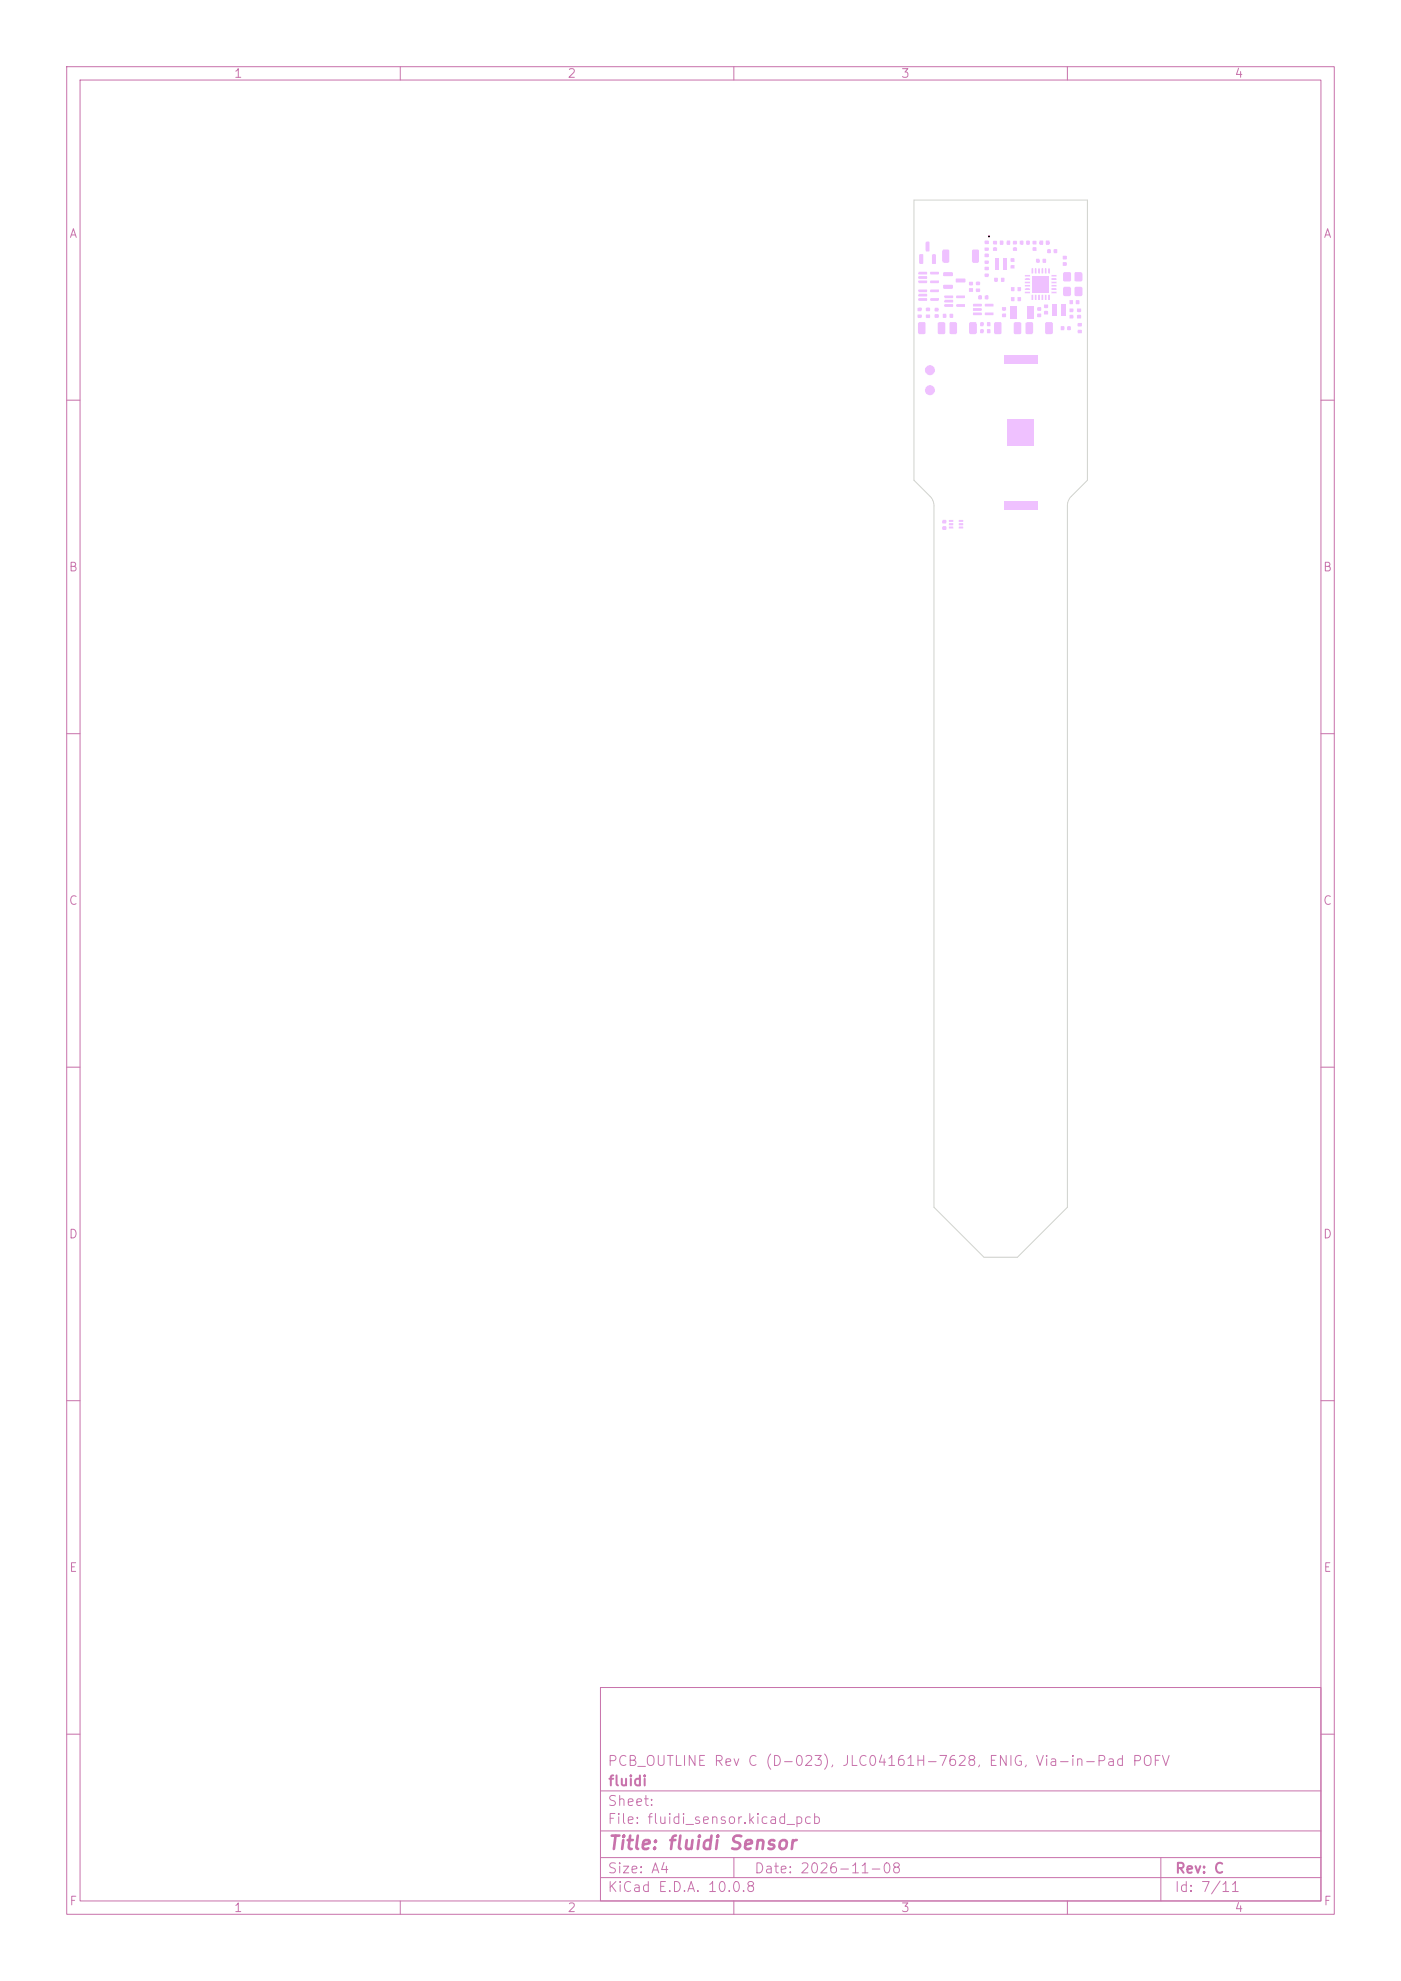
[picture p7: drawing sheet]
<svg xmlns="http://www.w3.org/2000/svg" width="210mm" height="297mm" viewBox="0 0 210 297" stroke-linecap="round" stroke-linejoin="round" font-family="sans-serif">
<defs><g id="words">
<text font-size="2" fill="#c872ab" x="91" y="277.8">Title: fluidi Sensor</text>
<g font-size="1.5" fill="#c872ab">
<text x="91" y="265.1">PCB_OUTLINE Rev C (D-023), JLC04161H-7628, ENIG, Via-in-Pad POFV</text>
<text x="91.1" y="268.1">fluidi</text>
<text x="91" y="273.8">File: fluidi_sensor.kicad_pcb</text>
<text x="91" y="271.1">Sheet:</text>
<text x="91" y="281.2">Size: A4</text>
<text x="113" y="281.2">Date: 2026-11-08</text>
<text x="176.1" y="281.2">Rev: C</text>
<text x="91" y="284">KiCad E.D.A. 10.0.8</text>
<text x="176" y="284">Id: 7/11</text>
</g>
<g font-size="1.3" fill="#c872ab">
<text x="35" y="12">1</text>
<text x="85" y="12">2</text>
<text x="135" y="12">3</text>
<text x="185" y="12">4</text>
<text x="10.3" y="36">A</text>
<text x="198.3" y="36">A</text>
<text x="10.2" y="86">B</text>
<text x="198.2" y="86">B</text>
<text x="10.2" y="136">C</text>
<text x="198.2" y="136">C</text>
<text x="10.2" y="186">D</text>
<text x="198.2" y="186">D</text>
<text x="10.3" y="236">E</text>
<text x="198.3" y="236">E</text>
<text x="10.3" y="286">F</text>
<text x="35" y="287">1</text>
<text x="85" y="287">2</text>
<text x="135" y="287">3</text>
<text x="185" y="287">4</text>
<text x="198.3" y="286">F</text>
</g>
</g></defs>
<g fill="none" stroke="#c872ab" stroke-width=".15">
<path d="M10 10h190v277h-190zM12 12h186v273h-186zM60 10v2M110 10v2M160 10v2M10 60h2M198 60h2M10 110h2M198 110h2M10 160h2M198 160h2M10 210h2"/>
<path d="M198 210h2M90 253h108v32h-108zM10 260h2M90 278.5h108M90 274.5h108M90 268.5h108M110 278.5v3M174 278.5v6.5M198 260h2M60 285v2M90 281.5h108M110 285v2"/>
<path d="M160 285v2"/>
</g>
<g fill="#efc1ff">
<path d="M161.6 49.5h.5v.4h-.5z"/>
<path d="M161.6 48.5h.5v.4h-.5z"/>
<path d="M137.7 40.8h1.2l.1 .3h-1.3z"/>
<path d="M137.7 41.4h1.2l.1 .3-1.3 .1z"/>
<path d="M137.7 42.1h1.2l.1 .3h-1.3z"/>
<path d="M139.5 42.1h1.2v.3h-1.2z"/>
<path d="M139.5 40.8h1.2v.3h-1.2z"/>
<path d="M151.5 38.8h.6v.4h-.6z"/>
<path d="M151.5 39.8h.6v.4h-.6z"/>
<path d="M159 48.9h.5v.6h-.5z"/>
<path d="M160 48.9h.5v.6h-.5z"/>
<path d="M138.8 47.2h.6v.4h-.6z"/>
<path d="M138.8 46.2h.6v.4h-.6z"/>
<path d="M148.9 36.1h.5v.5h-.5z"/>
<path d="M148.9 37.1h.5v.5h-.5z"/>
<path d="M151.9 36.1h.5v.5h-.5z"/>
<path d="M151.9 37.1h.5v.5h-.5z"/>
<path d="M147 49.4h.4v.5h-.4z"/>
<path d="M148 49.4h.4v.5h-.4z"/>
<path d="M149.1 48.4l.8-.1 .2 .2v1.4l-.1 .2h-.7l-.3-.2z"/>
<path d="M152 48.4l.8-.1 .3 .2v1.4l-.2 .2h-.7l-.2-.2z"/>
<path d="M140.1 47.1h.6v.5h-.6z"/>
<path d="M140.1 46.2h.6v.5h-.6z"/>
<path d="M137.7 48.4l.8-.1 .2 .2v1.4l-.1 .2h-.8l-.2-.2z"/>
<path d="M140.6 48.4l.8-.1 .3 .2v1.4l-.2 .2h-.7l-.2-.2z"/>
<path d="M137.8 38.1h.4l.2 .1v1.2l-.1 .2-.5-.1z"/>
<path d="M139.7 38.1h.4l.2 .1v1.2l-.1 .2-.5-.1z"/>
<path d="M138.8 36.3l.4-.1 .1 .1v1.2v.2l-.5-.1z"/>
<path d="M156.8 36.1h.5v.6h-.5z"/>
<path d="M155.8 36.1h.5v.6h-.5z"/>
<path d="M156.5 45.7h.6v.5h-.6z"/>
<path d="M156.5 46.6h.6v.5h-.6z"/>
<path d="M160.3 45h.5v.6h-.5z"/>
<path d="M161.3 45h.5v.6h-.5z"/>
<path d="M159.3 39.3h.6v.5h-.6z"/>
<path d="M159.3 38.4h.6v.5h-.6z"/>
<path d="M137.7 43.4h1.2l.1 .3-1.3 .1z"/>
<path d="M137.7 44.1h1.2l.1 .3h-1.3z"/>
<path d="M137.7 44.7h1.2l.1 .3-1.3 .1z"/>
<path d="M139.5 44.7h1.2v.3l-1.2 .1z"/>
<path d="M139.5 43.4h1.2v.3l-1.2 .1z"/>
<path d="M153.9 36.1h.4v.5h-.4z"/>
<path d="M152.9 36.1h.5v.5h-.5z"/>
<path d="M151.6 44.6h.5v.5h-.5z"/>
<path d="M152.5 44.6h.5v.5h-.5z"/>
<path d="M157.1 40.2l.3 .1-.1 .7h-.2z"/>
<path d="M156.6 40.2l.3 .1-.1 .7h-.2z"/>
<path d="M156.1 40.2l.3 .1-.1 .7h-.2z"/>
<path d="M155.6 40.2l.3 .1-.1 .7h-.2z"/>
<path d="M155.1 40.2l.3 .1-.1 .7h-.2z"/>
<path d="M154.6 40.2l.3 .1-.1 .7h-.2z"/>
<path d="M153.6 41.2h.8v.2l-.7 .1z"/>
<path d="M153.6 41.7h.8v.2l-.7 .1z"/>
<path d="M153.6 42.2h.8v.2l-.7 .1z"/>
<path d="M153.6 42.7h.8v.2l-.7 .1z"/>
<path d="M153.6 43.2h.8v.2l-.7 .1z"/>
<path d="M153.6 43.7h.8v.2l-.7 .1z"/>
<path d="M154.6 44.2h.3l-.1 .8-.2-.1z"/>
<path d="M155.1 44.2h.3l-.1 .8-.2-.1z"/>
<path d="M155.6 44.2h.3l-.1 .8-.2-.1z"/>
<path d="M156.1 44.2h.3l-.1 .8-.2-.1z"/>
<path d="M156.6 44.2h.3l-.1 .8-.2-.1z"/>
<path d="M157.1 44.2h.3l-.1 .8-.2-.1z"/>
<path d="M157.6 43.7h.7l.1 .2-.8 .1z"/>
<path d="M157.6 43.2h.7l.1 .2-.8 .1z"/>
<path d="M157.6 42.7h.7l.1 .2-.8 .1z"/>
<path d="M157.6 42.2h.7l.1 .2-.8 .1z"/>
<path d="M157.6 41.7h.7l.1 .2-.8 .1z"/>
<path d="M157.6 41.2h.7l.1 .2-.8 .1z"/>
<path d="M154.8 41.4h2.4v2.4h-2.4z"/>
<path d="M155.5 46.1h.5v.5h-.5z"/>
<path d="M155.5 47h.5v.5h-.5z"/>
<path d="M157 37.4h.5v.5h-.5z"/>
<path d="M158 37.4h.4v.5h-.4z"/>
<path d="M153.8 48.4l.8-.1 .2 .2 .1 1.4-.2 .2h-.7l-.3-.2z"/>
<path d="M156.7 48.4l.9-.1 .2 .2v1.4l-.1 .2h-.8l-.2-.2z"/>
<path d="M161.5 46.3h.5v.5h-.5z"/>
<path d="M161.5 47.2h.5v.5h-.5z"/>
<path d="M150.5 75.1h5v1.3h-5z"/>
<path d="M150.5 53.3h5v1.2h-5z"/>
<path d="M151 62.8h4v4h-4z"/>
<path d="M160.3 46.3h.6v.5h-.6z"/>
<path d="M160.3 47.2h.6v.5h-.6z"/>
<path d="M152.5 43.1h.5v.5h-.5z"/>
<path d="M151.6 43.1h.5v.5h-.5z"/>
<path d="M137.6 47.2h.5v.4h-.5z"/>
<path d="M137.6 46.2h.5v.4h-.5z"/>
<path d="M145.9 45.6h1.2l.1 .3h-1.3z"/>
<path d="M145.9 46.2h1.2l.1 .3-1.3 .1z"/>
<path d="M145.9 46.9h1.2l.1 .3h-1.3z"/>
<path d="M147.7 46.9h1.2v.3h-1.2z"/>
<path d="M147.7 45.6h1.2v.3h-1.2z"/>
<path d="M141.3 37.5l.7-.1 .3 .2v1.5l-.2 .3h-.6l-.2-.2z"/>
<path d="M145.8 37.5l.7-.1 .2 .2v1.5l-.1 .3h-.7l-.2-.2z"/>
<path d="M150.3 38.7h.6v.8h-.6z"/>
<path d="M150.3 39.7h.6v.8h-.6z"/>
<path d="M149.1 39.7h.6v.8h-.6z"/>
<path d="M149.1 38.7h.6v.8h-.6z"/>
<path d="M150.9 36.1h.5v.6h-.5z"/>
<path d="M149.9 36.1h.5v.6h-.5z"/>
<path d="M150.2 46.1h.6v.5h-.6z"/>
<path d="M150.2 47h.6v.5h-.6z"/>
<path d="M147.6 37.1h.6v.5h-.6z"/>
<path d="M147.6 36.1h.6v.5h-.6z"/>
<path d="M147.6 41h.6v.5h-.6z"/>
<path d="M147.6 40h.6v.5h-.6z"/>
<path d="M145.3 43.2h.5v.5h-.5z"/>
<path d="M145.3 42.3h.5v.5h-.5z"/>
<path d="M142.4 48.4l.8-.1 .2 .2 .1 1.4-.2 .2h-.7l-.3-.2z"/>
<path d="M145.3 48.4l.9-.1 .2 .2v1.4l-.1 .2h-.8l-.2-.2z"/>
<path d="M149.1 41.7h.4v.5h-.4z"/>
<path d="M150.1 41.7h.4v.5h-.4z"/>
<path d="M141.3 78.9h.5v.5h-.5z"/>
<path d="M141.3 78h.5v.5h-.5z"/>
<path d="M156.3 38.8h.5v.6h-.5z"/>
<path d="M155.3 38.8h.5v.6h-.5z"/>
<path d="M143.7 79h.6l.1 .2h-.6z"/>
<path d="M143.7 78.5h.6l.1 .2h-.6z"/>
<path d="M143.7 78h.6l.1 .2h-.6z"/>
<path d="M142.3 78h.6v.2h-.6z"/>
<path d="M142.3 78.5h.6v.2h-.6z"/>
<path d="M142.3 79h.6v.2h-.6z"/>
<path d="M147 48.3h.4v.6h-.4z"/>
<path d="M148 48.3h.4v.6h-.4z"/>
<path d="M157.7 45.6h.7v1.8h-.7z"/>
<path d="M159.1 45.6h.7v1.8h-.7z"/>
<path d="M141.4 47.1h.4v.5h-.4z"/>
<path d="M142.4 47.1h.4v.5h-.4z"/>
<path d="M151.4 45.9h1v1.8h-1z"/>
<path d="M153.9 45.9h1v1.8h-1z"/>
<path d="M161.1 43.1h1.1v1.2h-1.1z"/>
<path d="M161.1 40.9h1.1v1.2h-1.1z"/>
<path d="M159.4 40.9h1.1v1.2h-1.1z"/>
<path d="M159.4 43.1h1.1v1.2h-1.1z"/>
<path d="M147.6 38.1h.6v.4h-.6z"/>
<path d="M147.6 39.1h.6v.4h-.6z"/>
<path d="M146.3 43.3h.6v.4h-.6z"/>
<path d="M146.3 42.3h.6v.4h-.6z"/>
<path d="M146.7 44.3h.5v.5h-.5z"/>
<path d="M147.6 44.3h.5v.5h-.5z"/>
<path d="M141.6 44.3h1.2l.1 .3-1.3 .1z"/>
<path d="M141.6 45h1.2l.1 .3h-1.3z"/>
<path d="M141.6 45.6h1.2l.1 .3-1.3 .1z"/>
<path d="M143.4 45.6h1.2v.3l-1.2 .1z"/>
<path d="M143.4 44.3h1.2v.3l-1.2 .1z"/>
<path d="M154.8 36.1h.5v.5h-.5z"/>
<path d="M154.8 37.1h.5v.5h-.5z"/>
<path d="M141.4 40.8h1.4v.5l-.1 .1h-1.2l-.1-.2z"/>
<path d="M141.4 42.7h1.4v.5l-.1 .1h-1.2l-.1-.2z"/>
<path d="M143.3 41.8h1.3l.1 .5h-.1h-1.3l-.1-.1z"/>
<circle cx="139.4" cy="55.5" r=".75"/>
<circle cx="139.4" cy="58.5" r=".75"/>
</g>
<path d="M137 30h26v42l-2.4 2.4a2 2 0 0 0-.6 1.4v105.2l-7.5 7.5h-5l-7.5-7.5v-105.2a2 2 0 0 0-.6-1.4l-2.4-2.4z" fill="none" stroke="#d0d2cd" stroke-width=".15"/>
<circle cx="148.2" cy="35.5" r=".15" fill="#000"/>
<use href="#words"/>
</svg>
